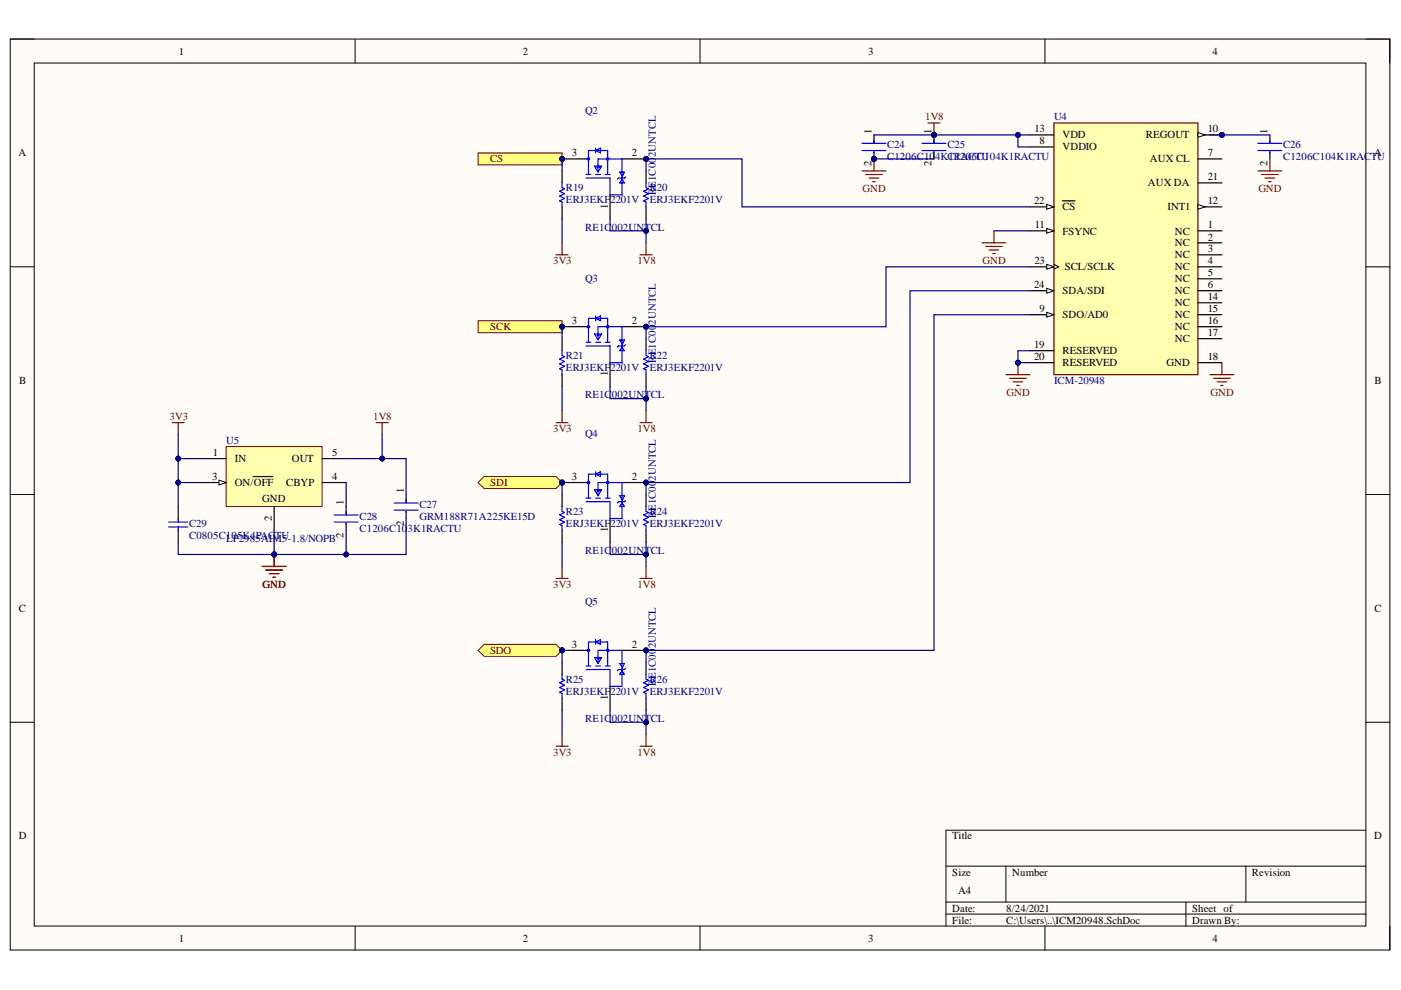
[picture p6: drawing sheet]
<svg xmlns="http://www.w3.org/2000/svg" width="297mm" height="210mm" viewBox="0 0 297 210" stroke-linecap="round" stroke-linejoin="round" font-family="sans-serif">
<defs><g id="words">
<g font-size="2.3">
<text x="37.9" y="11.6">1</text>
<text x="110.8" y="11.6">2</text>
<text x="184" y="11.6">3</text>
<text x="257.1" y="11.6">4</text>
<text x="184.8" y="28.3" transform="rotate(-90 184.8 28.3)">1</text>
<text x="197.5" y="28.3" transform="rotate(-90 197.5 28.3)">1</text>
<text x="219.3" y="28.1">13</text>
<text x="225.2" y="29.3">VDD</text>
<text x="242.9" y="29.3">REGOUT</text>
<text x="256" y="28.1">10</text>
<text x="268.7" y="28.3" transform="rotate(-90 268.7 28.3)">1</text>
<text x="3.9" y="33.2">A</text>
<text x="121.3" y="33.2">3</text>
<text x="133.9" y="33.2">2</text>
<text x="184.8" y="35.3" transform="rotate(-90 184.8 35.3)">2</text>
<text x="197.5" y="35.3" transform="rotate(-90 197.5 35.3)">2</text>
<text x="220.4" y="30.6">8</text>
<text x="225.2" y="31.9">VDDIO</text>
<text x="243.8" y="34.4">AUX CL</text>
<text x="256" y="33.2">7</text>
<text x="268.7" y="35.3" transform="rotate(-90 268.7 35.3)">2</text>
<text x="291.3" y="33.2">A</text>
<text x="243.4" y="39.5">AUX DA</text>
<text x="256" y="38.2">21</text>
<text x="128.9" y="44.2" transform="rotate(-90 128.9 44.2)">1</text>
<text x="219.2" y="43.3">22</text>
<text x="225.2" y="44.6">CS</text>
<text x="247.5" y="44.6">INT1</text>
<text x="256" y="43.3">12</text>
<text x="219.4" y="48.4">11</text>
<text x="225.2" y="49.7">FSYNC</text>
<text x="249.1" y="49.7">NC</text>
<text x="249.1" y="52.3">NC</text>
<text x="256" y="48.4">1</text>
<text x="256" y="51">2</text>
<text x="256" y="53.5">3</text>
<text x="219.3" y="56.1">23</text>
<text x="225.8" y="57.3">SCL/SCLK</text>
<text x="249.1" y="54.8">NC</text>
<text x="249.1" y="57.3">NC</text>
<text x="249.1" y="59.9">NC</text>
<text x="256" y="56.1">4</text>
<text x="256" y="58.6">5</text>
<text x="219.2" y="61.1">24</text>
<text x="225.2" y="62.4">SDA/SDI</text>
<text x="249.1" y="62.4">NC</text>
<text x="249.1" y="64.9">NC</text>
<text x="256" y="61.1">6</text>
<text x="256" y="63.7">14</text>
<text x="121.3" y="68.7">3</text>
<text x="133.9" y="68.7">2</text>
<text x="220.4" y="66.2">9</text>
<text x="225.2" y="67.5">SDO/AD0</text>
<text x="249.1" y="67.5">NC</text>
<text x="249.1" y="70">NC</text>
<text x="256" y="66.2">15</text>
<text x="256" y="68.7">16</text>
<text x="256" y="71.3">17</text>
<text x="219.2" y="73.8">19</text>
<text x="219.2" y="76.4">20</text>
<text x="225.2" y="75.1">RESERVED</text>
<text x="225.2" y="77.6">RESERVED</text>
<text x="247.3" y="77.6">GND</text>
<text x="249.1" y="72.6">NC</text>
<text x="256" y="76.4">18</text>
<text x="4.1" y="81.4">B</text>
<text x="128.9" y="79.8" transform="rotate(-90 128.9 79.8)">1</text>
<text x="291.4" y="81.4">B</text>
<text x="45" y="101.8">3</text>
<text x="45.1" y="96.7">1</text>
<text x="49.8" y="98">IN</text>
<text x="61.9" y="98">OUT</text>
<text x="70.4" y="96.7">5</text>
<text x="70.4" y="101.8">4</text>
<text x="121.3" y="101.8">3</text>
<text x="133.9" y="101.8">2</text>
<text x="49.8" y="103.1">ON/OFF</text>
<text x="55.6" y="106.4">GND</text>
<text x="60.7" y="103.1">CBYP</text>
<text x="72.9" y="107.1" transform="rotate(-90 72.9 107.1)">1</text>
<text x="85.6" y="104.6" transform="rotate(-90 85.6 104.6)">1</text>
<text x="57.6" y="110.5" transform="rotate(-90 57.6 110.5)">2</text>
<text x="85.6" y="111.5" transform="rotate(-90 85.6 111.5)">2</text>
<text x="128.9" y="112.8" transform="rotate(-90 128.9 112.8)">1</text>
<text x="72.9" y="114.1" transform="rotate(-90 72.9 114.1)">2</text>
<text x="4" y="129.7">C</text>
<text x="291.4" y="129.7">C</text>
<text x="121.3" y="137.4">3</text>
<text x="133.9" y="137.4">2</text>
<text x="128.9" y="148.4" transform="rotate(-90 128.9 148.4)">1</text>
<text x="4" y="178">D</text>
<text x="201.9" y="178">Title</text>
<text x="291.3" y="178">D</text>
<text x="201.9" y="185.7">Size</text>
<text x="214.6" y="185.7">Number</text>
<text x="265.4" y="185.7">Revision</text>
<text x="203.2" y="189.5">A4</text>
<text x="201.9" y="193.3">Date:</text>
<text x="201.9" y="195.8">File:</text>
<text x="213.3" y="193.3">8/24/2021</text>
<text x="213.3" y="195.8">C:\Users\..\ICM20948.SchDoc</text>
<text x="252.7" y="193.3">Sheet of</text>
<text x="252.7" y="195.8">Drawn By:</text>
<text x="37.9" y="199.6">1</text>
<text x="110.8" y="199.6">2</text>
<text x="184" y="199.6">3</text>
<text x="257.1" y="199.6">4</text>
</g>
<g font-size="2.3" fill="#000080">
<text x="124" y="24.1">Q2</text>
<text x="223.5" y="25.5">U4</text>
<text x="139" y="33.3" transform="rotate(-90 139 33.3)">2UNTCL</text>
<text x="188.1" y="31.4">C24</text>
<text x="188.1" y="33.9">C1206C104KC1206C104K1RACTU</text>
<text x="200.9" y="31.4">C25</text>
<text x="201.1" y="33.9">1RACTU</text>
<text x="272" y="31.4">C26</text>
<text x="272" y="33.9">C1206C104K1RACTU</text>
<text x="120" y="40.5">R19</text>
<text x="137.8" y="40.5">R20</text>
<text x="139" y="41.4" transform="rotate(-90 139 41.4)">RE1C00</text>
<text x="120" y="43">ERJ3EKF2201V</text>
<text x="137.8" y="43">ERJ3EKF2201V</text>
<text x="124" y="48.9">RE1C002UNTCL</text>
<text x="124" y="59.7">Q3</text>
<text x="139" y="68.8" transform="rotate(-90 139 68.8)">2UNTCL</text>
<text x="120" y="76.1">R21</text>
<text x="137.8" y="76.1">R22</text>
<text x="139" y="76.9" transform="rotate(-90 139 76.9)">RE1C00</text>
<text x="120" y="78.6">ERJ3EKF2201V</text>
<text x="137.8" y="78.6">ERJ3EKF2201V</text>
<text x="223.5" y="81.4">ICM-20948</text>
<text x="124" y="84.5">RE1C002UNTCL</text>
<text x="48" y="94.2">U5</text>
<text x="124" y="92.8">Q4</text>
<text x="139" y="101.9" transform="rotate(-90 139 101.9)">2UNTCL</text>
<text x="88.9" y="107.6">C27</text>
<text x="40.1" y="111.7">C29</text>
<text x="76.2" y="110.2">C28</text>
<text x="76.2" y="112.7">C1206C10</text>
<text x="86.4" y="112.7">3K1RACTU</text>
<text x="88.9" y="110.2">GRM188R71A225KE15D</text>
<text x="120" y="109.2">R23</text>
<text x="120" y="111.7">ERJ3EKF2201V</text>
<text x="137.8" y="109.2">R24</text>
<text x="137.8" y="111.7">ERJ3EKF2201V</text>
<text x="139" y="109.9" transform="rotate(-90 139 109.9)">RE1C00</text>
<text x="40.1" y="114.2">C0805C105K4PAC</text>
<text x="48" y="115">LP2985AIM5-1.8/NOPB</text>
<text x="58.3" y="114.2">TU</text>
<text x="124" y="117.5">RE1C002UNTCL</text>
<text x="124" y="128.4">Q5</text>
<text x="139" y="137.5" transform="rotate(-90 139 137.5)">2UNTCL</text>
<text x="120" y="144.8">R25</text>
<text x="120" y="147.3">ERJ3EKF2201V</text>
<text x="137.8" y="144.8">R26</text>
<text x="137.8" y="147.3">ERJ3EKF2201V</text>
<text x="139" y="145.5" transform="rotate(-90 139 145.5)">RE1C00</text>
<text x="124" y="153.1">RE1C002UNTCL</text>
</g>
<g font-size="2.3" fill="#800000">
<text x="196.1" y="25.5">1V8</text>
<text x="103.9" y="34.4">CS</text>
<text x="182.9" y="40.8">GND</text>
<text x="266.8" y="40.8">GND</text>
<text x="117.3" y="56.1">3V3</text>
<text x="135.1" y="56.1">1V8</text>
<text x="208.3" y="56.1">GND</text>
<text x="103.9" y="70">SCK</text>
<text x="213.4" y="84">GND</text>
<text x="256.6" y="84">GND</text>
<text x="36" y="89">3V3</text>
<text x="79.1" y="89">1V8</text>
<text x="117.3" y="91.6">3V3</text>
<text x="135.1" y="91.6">1V8</text>
<text x="103.9" y="103.1">SDI</text>
<text x="55.7" y="124.6">GND</text>
<text x="117.3" y="124.6">3V3</text>
<text x="135.1" y="124.6">1V8</text>
<text x="103.9" y="138.7">SDO</text>
<text x="117.3" y="160.2">3V3</text>
<text x="135.1" y="160.2">1V8</text>
</g>
</g></defs>
<path d="M2.2 8.3h292.5v193.1h-292.5z" fill-rule="evenodd" fill="#fffcf8"/>
<path d="M2.2 8.3h292.5v193.1h-292.5z" fill="none" stroke="#000" stroke-width=".21"/>
<path d="M7.3 13.4h282.3v182.9h-282.3z" fill-rule="evenodd" fill="#fffcf8"/>
<g fill="none" stroke="#000" stroke-width=".21">
<path d="M2.2 8.3h5.1M7.3 13.4h282.3v182.9h-282.3zM75.3 8.3v5.1M148.4 8.3v5.1M221.5 8.3v5.1M289.6 8.3h5.1v5.1M2.2 56.6h5.1M289.6 56.6h5.1M2.2 104.9h5.1M289.6 104.9h5.1M2.2 153.1h5.1M289.6 153.1h5.1"/>
<path d="M289.6 176h-89v20.3M75.3 196.3v5.1M148.4 196.3v5.1M200.6 183.6h89M200.6 191.3h89M200.6 193.8h89M213.3 183.6v7.7M221.5 196.3v5.1M251.4 191.3v5M264.2 183.6v7.7M294.7 196.3v5.1"/>
</g>
<path d="M48 94.7h20.3v12.7h-20.3z" fill-rule="evenodd" fill="#ffffb0"/>
<path d="M48 94.7h20.3v12.7h-20.3z" fill="none" stroke="#800000" stroke-width=".21"/>
<path d="M42.9 97.2h5.1M68.3 97.2h5.1M42.9 102.3h5.1M58.1 107.4v5.1M68.3 102.3h5.1" fill="none" stroke="#000" stroke-width=".25"/>
<path d="M46.4 101.8l1.6 .5-1.6 .5z" fill="#f8fcff"/>
<path d="M46.4 101.8l1.6 .5-1.6 .5z" fill="none" stroke="#000" stroke-width=".21"/>
<path d="M53.7 101h4.1" fill="none" stroke="#000" stroke-width=".25"/>
<path d="M36.5 89.6h2.6M37.8 89.6v2.5M58.1 117.6v2.5M55.6 120.1h5.1M56.3 120.9h3.6M57.1 121.6h2M57.9 122.4h.5" fill="none" stroke="#800000" stroke-width=".25"/>
<circle cx="58.1" cy="117.6" r=".51" fill="#000080"/>
<circle cx="58.1" cy="117.6" r=".51" fill="none" stroke="#000080" stroke-width=".21"/>
<path d="M58.1 117.6v2.5M55.6 120.1h5.1M56.3 120.9h3.6M57.1 121.6h2M57.9 122.4h.5" fill="none" stroke="#800000" stroke-width=".25"/>
<circle cx="58.1" cy="117.6" r=".51" fill="#000080"/>
<circle cx="58.1" cy="117.6" r=".51" fill="none" stroke="#000080" stroke-width=".21"/>
<path d="M79.7 89.6h2.6M81 89.6v2.5" fill="none" stroke="#800000" stroke-width=".25"/>
<circle cx="259.1" cy="28.6" r=".51" fill="#000080"/>
<circle cx="259.1" cy="28.6" r=".51" fill="none" stroke="#000080" stroke-width=".21"/>
<path d="M223.5 26.1h30.5v53.3h-30.5z" fill-rule="evenodd" fill="#ffffb0"/>
<path d="M223.5 26.1h30.5v53.3h-30.5z" fill="none" stroke="#800000" stroke-width=".25"/>
<path d="M218.4 43.9h5.1" fill="none" stroke="#000" stroke-width=".25"/>
<path d="M221.9 43.4l1.6 .5-1.6 .5z" fill="#f8fcff"/>
<path d="M221.9 43.4l1.6 .5-1.6 .5z" fill="none" stroke="#000" stroke-width=".21"/>
<path d="M218.4 48.9h5.1M225.2 42.6h2.7" fill="none" stroke="#000" stroke-width=".25"/>
<path d="M221.9 48.4l1.6 .5-1.6 .5z" fill="#f8fcff"/>
<path d="M221.9 48.4l1.6 .5-1.6 .5z" fill="none" stroke="#000" stroke-width=".21"/>
<path d="M218.4 56.6h5.1M218.4 74.4h5.1M218.4 76.9h5.1" fill="none" stroke="#000" stroke-width=".25"/>
<path d="M221.9 56.1l1.6 .5-1.6 .5z" fill="#f8fcff"/>
<path d="M221.9 56.1l1.6 .5-1.6 .5zM223.5 56.1l1 .5-1 .5" fill="none" stroke="#000" stroke-width=".21"/>
<path d="M218.4 61.6h5.1" fill="none" stroke="#000" stroke-width=".25"/>
<path d="M221.9 61.1l1.6 .5-1.6 .6z" fill="#f8fcff"/>
<path d="M221.9 61.1l1.6 .5-1.6 .6z" fill="none" stroke="#000" stroke-width=".21"/>
<path d="M218.4 66.7h5.1" fill="none" stroke="#000" stroke-width=".25"/>
<path d="M221.9 66.2l1.6 .5-1.6 .5z" fill="#f8fcff"/>
<path d="M221.9 66.2l1.6 .5-1.6 .5z" fill="none" stroke="#000" stroke-width=".21"/>
<path d="M218.4 28.6h5.1M218.4 31.2h5.1M254 33.7h5.1M254 38.8h5.1M254 43.9h5.1M254 76.9h5.1" fill="none" stroke="#000" stroke-width=".25"/>
<path d="M254 43.4l1.5 .5-1.5 .5z" fill="#f8fcff"/>
<path d="M254 43.4l1.5 .5-1.5 .5z" fill="none" stroke="#000" stroke-width=".21"/>
<path d="M254 28.6h5.1M254 48.9h5.1M254 51.5h5.1M254 54h5.1M254 56.6h5.1M254 59.1h5.1M254 61.6h5.1M254 64.2h5.1M254 66.7h5.1M254 69.3h5.1M254 71.8h5.1" fill="none" stroke="#000" stroke-width=".25"/>
<path d="M254 28.1l1.5 .5-1.5 .5z" fill="#f8fcff"/>
<path d="M254 28.1l1.5 .5-1.5 .5z" fill="none" stroke="#000" stroke-width=".21"/>
<circle cx="259.1" cy="28.6" r=".51" fill="#000080"/>
<circle cx="259.1" cy="28.6" r=".51" fill="none" stroke="#000080" stroke-width=".21"/>
<path d="M196.7 26.1h2.6M198 26.1v2.5" fill="none" stroke="#800000" stroke-width=".25"/>
<circle cx="198" cy="28.6" r=".51" fill="#000080"/>
<circle cx="198" cy="28.6" r=".51" fill="none" stroke="#000080" stroke-width=".21"/>
<path d="M182.8 36.2h5M183.5 37h3.6M184.3 37.8h2M185 38.5h.6M185.3 33.7v2.5" fill="none" stroke="#800000" stroke-width=".25"/>
<circle cx="185.3" cy="33.7" r=".51" fill="#000080"/>
<circle cx="185.3" cy="33.7" r=".51" fill="none" stroke="#000080" stroke-width=".21"/>
<g fill="none" stroke="#800000" stroke-width=".25">
<path d="M266.7 36.2h5.1M267.5 37h3.5M268.2 37.8h2.1M269 38.5h.5M269.2 33.7v2.5M213.3 79.4h5.1M215.8 76.9v2.5M256.5 79.4h5.1M259.1 76.9v2.5M214 80.2h3.6M214.8 81h2M215.6 81.7h.5"/>
<path d="M257.3 80.2h3.5M258 81h2.1M258.8 81.7h.5"/>
</g>
<circle cx="215.8" cy="76.9" r=".51" fill="#000080"/>
<circle cx="215.8" cy="76.9" r=".51" fill="none" stroke="#000080" stroke-width=".21"/>
<circle cx="137" cy="33.7" r=".51" fill="#000080"/>
<circle cx="137" cy="33.7" r=".51" fill="none" stroke="#000080" stroke-width=".21"/>
<circle cx="119.2" cy="33.7" r=".51" fill="#000080"/>
<circle cx="119.2" cy="33.7" r=".51" fill="none" stroke="#000080" stroke-width=".21"/>
<g fill="none" stroke="#00f" stroke-width=".25">
<path d="M124.3 37h1M124.3 33.7h.5M124.8 37v-5.1h4v5.1M126 35.2h1.6l-.8 1.3zM126.3 37h1M126.3 31.9l1-.5v1zM126.3 31.4v1M126.5 35.5h.8M126.8 36.2v-2.5h5.1v7.6h-2.6v-3.5h-5M128.3 37h1M131.9 38l.5 .8h-1zM131.9 37.2l-.5-.7h1l-.5 1"/>
<path d="M132.7 37.5l-.3 .3h-1.3l-.2 .2"/>
<circle cx="124.8" cy="33.7" r=".25"/>
<circle cx="128.8" cy="33.7" r=".25"/>
</g>
<path d="M131.9 33.7h5.1M129.3 41.3v5.1" fill="none" stroke="#000" stroke-width=".25"/>
<circle cx="137" cy="33.7" r=".51" fill="#000080"/>
<circle cx="137" cy="33.7" r=".51" fill="none" stroke="#000080" stroke-width=".21"/>
<path d="M119.2 33.7h5.1" fill="none" stroke="#000" stroke-width=".25"/>
<circle cx="119.2" cy="33.7" r=".51" fill="#000080"/>
<circle cx="119.2" cy="33.7" r=".51" fill="none" stroke="#000080" stroke-width=".21"/>
<path d="M101.4 32.4h17.8v2.6h-17.8z" fill-rule="evenodd" fill="#ffff80"/>
<path d="M101.4 32.4h17.8v2.6h-17.8z" fill="none" stroke="#800000" stroke-width=".21"/>
<circle cx="119.2" cy="33.7" r=".51" fill="#000080"/>
<circle cx="119.2" cy="33.7" r=".51" fill="none" stroke="#000080" stroke-width=".21"/>
<path d="M117.9 54h2.5M119.2 51.5v2.5M135.7 54h2.5M137 51.5v2.5" fill="none" stroke="#800000" stroke-width=".25"/>
<circle cx="137" cy="69.3" r=".51" fill="#000080"/>
<circle cx="137" cy="69.3" r=".51" fill="none" stroke="#000080" stroke-width=".21"/>
<circle cx="119.2" cy="69.3" r=".51" fill="#000080"/>
<circle cx="119.2" cy="69.3" r=".51" fill="none" stroke="#000080" stroke-width=".21"/>
<g fill="none" stroke="#00f" stroke-width=".25">
<path d="M124.3 72.6h1M124.3 69.3h.5M124.8 72.6v-5.1h4v5.1M126 70.8h1.6l-.8 1.3zM126.3 72.6h1M126.3 67.5l1-.5v1zM126.3 67v1M126.5 71.1h.8M126.8 71.8v-2.5h5.1v7.6h-2.6v-3.6h-5M128.3 72.6h1M131.9 73.6l.5 .8h-1zM131.9 72.8l-.5-.7h1l-.5 1"/>
<path d="M132.7 73.1l-.3 .2h-1.3l-.2 .3"/>
<circle cx="124.8" cy="69.3" r=".25"/>
<circle cx="128.8" cy="69.3" r=".25"/>
</g>
<path d="M129.3 76.9v5.1M131.9 69.3h5.1" fill="none" stroke="#000" stroke-width=".25"/>
<circle cx="137" cy="69.3" r=".51" fill="#000080"/>
<circle cx="137" cy="69.3" r=".51" fill="none" stroke="#000080" stroke-width=".21"/>
<path d="M119.2 69.3h5.1" fill="none" stroke="#000" stroke-width=".25"/>
<circle cx="119.2" cy="69.3" r=".51" fill="#000080"/>
<circle cx="119.2" cy="69.3" r=".51" fill="none" stroke="#000080" stroke-width=".21"/>
<path d="M117.9 89.6h2.5M119.2 87.1v2.5M135.7 89.6h2.5M137 87.1v2.5" fill="none" stroke="#800000" stroke-width=".25"/>
<path d="M101.4 68h17.8v2.5h-17.8z" fill-rule="evenodd" fill="#ffff80"/>
<path d="M101.4 68h17.8v2.5h-17.8z" fill="none" stroke="#800000" stroke-width=".21"/>
<circle cx="119.2" cy="69.3" r=".51" fill="#000080"/>
<circle cx="119.2" cy="69.3" r=".51" fill="none" stroke="#000080" stroke-width=".21"/>
<circle cx="137" cy="102.3" r=".51" fill="#000080"/>
<circle cx="137" cy="102.3" r=".51" fill="none" stroke="#000080" stroke-width=".21"/>
<circle cx="119.2" cy="102.3" r=".51" fill="#000080"/>
<circle cx="119.2" cy="102.3" r=".51" fill="none" stroke="#000080" stroke-width=".21"/>
<g fill="none" stroke="#00f" stroke-width=".25">
<path d="M124.3 105.6h1M124.3 102.3h.5M124.8 105.6v-5.1h4v5.1M126 103.8h1.6l-.8 1.3zM126.3 105.6h1M126.3 100.5l1-.5v1zM126.3 100v1M126.5 104.1h.8M126.8 104.9v-2.6h5.1v7.6h-2.6v-3.5h-5M128.3 105.6h1M131.9 106.6l.5 .8h-1zM131.9 105.9l-.5-.8h1l-.5 1"/>
<path d="M132.7 106.1l-.3 .3h-1.3l-.2 .2"/>
<circle cx="124.8" cy="102.3" r=".25"/>
<circle cx="128.8" cy="102.3" r=".25"/>
</g>
<path d="M129.3 109.9v5.1M131.9 102.3h5.1" fill="none" stroke="#000" stroke-width=".25"/>
<circle cx="137" cy="102.3" r=".51" fill="#000080"/>
<circle cx="137" cy="102.3" r=".51" fill="none" stroke="#000080" stroke-width=".21"/>
<path d="M119.2 102.3h5.1" fill="none" stroke="#000" stroke-width=".25"/>
<circle cx="119.2" cy="102.3" r=".51" fill="#000080"/>
<circle cx="119.2" cy="102.3" r=".51" fill="none" stroke="#000080" stroke-width=".21"/>
<path d="M117.9 122.6h2.5M119.2 120.1v2.5M135.7 122.6h2.5M137 120.1v2.5" fill="none" stroke="#800000" stroke-width=".25"/>
<path d="M101.4 102.3l1.2-1.3h15.3l1.3 1.3-1.3 1.3h-15.3z" fill-rule="evenodd" fill="#ffff80"/>
<path d="M101.4 102.3l1.2-1.3h15.3l1.3 1.3-1.3 1.3h-15.3z" fill="none" stroke="#800000" stroke-width=".21"/>
<circle cx="119.2" cy="102.3" r=".51" fill="#000080"/>
<circle cx="119.2" cy="102.3" r=".51" fill="none" stroke="#000080" stroke-width=".21"/>
<circle cx="137" cy="137.9" r=".51" fill="#000080"/>
<circle cx="137" cy="137.9" r=".51" fill="none" stroke="#000080" stroke-width=".21"/>
<circle cx="119.2" cy="137.9" r=".51" fill="#000080"/>
<circle cx="119.2" cy="137.9" r=".51" fill="none" stroke="#000080" stroke-width=".21"/>
<g fill="none" stroke="#00f" stroke-width=".25">
<path d="M124.3 137.9h.5M126 139.4h1.6l-.8 1.3zM126.3 136.1l1-.5v1zM126.3 135.6v1M126.5 139.7h.8M124.3 141.2h1M124.8 141.2v-5.1h4v5.1M126.3 141.2h1M126.8 140.4v-2.5h5.1v7.6h-2.6v-3.5h-5M128.3 141.2h1M131.9 142.2l.5 .8h-1zM131.9 141.5l-.5-.8h1l-.5 1"/>
<path d="M132.7 141.7l-.3 .3h-1.3l-.2 .2"/>
<circle cx="124.8" cy="137.9" r=".25"/>
<circle cx="128.8" cy="137.9" r=".25"/>
</g>
<path d="M131.9 137.9h5.1M129.3 145.5v5.1" fill="none" stroke="#000" stroke-width=".25"/>
<circle cx="137" cy="137.9" r=".51" fill="#000080"/>
<circle cx="137" cy="137.9" r=".51" fill="none" stroke="#000080" stroke-width=".21"/>
<path d="M119.2 137.9h5.1" fill="none" stroke="#000" stroke-width=".25"/>
<circle cx="119.2" cy="137.9" r=".51" fill="#000080"/>
<circle cx="119.2" cy="137.9" r=".51" fill="none" stroke="#000080" stroke-width=".21"/>
<path d="M117.9 158.2h2.5M119.2 155.7v2.5M135.7 158.2h2.5M137 155.7v2.5" fill="none" stroke="#800000" stroke-width=".25"/>
<path d="M101.4 137.9l1.2-1.3h15.3l1.3 1.3-1.3 1.3h-15.3z" fill-rule="evenodd" fill="#ffff80"/>
<path d="M101.4 137.9l1.2-1.3h15.3l1.3 1.3-1.3 1.3h-15.3z" fill="none" stroke="#800000" stroke-width=".21"/>
<circle cx="119.2" cy="137.9" r=".51" fill="#000080"/>
<circle cx="119.2" cy="137.9" r=".51" fill="none" stroke="#000080" stroke-width=".21"/>
<path d="M208.2 51.5h5.1M209 52.2h3.5M209.7 53h2.1M210.5 53.8h.5M210.7 48.9v2.6" fill="none" stroke="#800000" stroke-width=".25"/>
<path d="M86.1 104.9v1.7M86.1 108.4v1.5" fill="none" stroke="#000" stroke-width=".25"/>
<path d="M83.6 106.6h5M83.6 108.2h5M86.1 105.9v.7M86.1 108.4v.3" fill="none" stroke="#00f" stroke-width=".25"/>
<circle cx="185.3" cy="33.7" r=".51" fill="#000080"/>
<circle cx="185.3" cy="33.7" r=".51" fill="none" stroke="#000080" stroke-width=".21"/>
<path d="M185.3 28.6v1.8M185.3 32.2v1.5" fill="none" stroke="#000" stroke-width=".25"/>
<circle cx="185.3" cy="33.7" r=".51" fill="#000080"/>
<circle cx="185.3" cy="33.7" r=".51" fill="none" stroke="#000080" stroke-width=".21"/>
<path d="M182.8 30.4h5M182.8 31.9h5M185.3 29.6v.8M185.3 32.2v.2" fill="none" stroke="#00f" stroke-width=".25"/>
<circle cx="198" cy="28.6" r=".51" fill="#000080"/>
<circle cx="198" cy="28.6" r=".51" fill="none" stroke="#000080" stroke-width=".21"/>
<path d="M198 28.6v1.8" fill="none" stroke="#000" stroke-width=".25"/>
<circle cx="198" cy="28.6" r=".51" fill="#000080"/>
<circle cx="198" cy="28.6" r=".51" fill="none" stroke="#000080" stroke-width=".21"/>
<path d="M119.2 36.2v2.6M198 32.2v1.5M269.2 28.6v1.8M269.2 32.2v1.5M119.2 43.9v2.5M37.8 107.4v2.5M37.8 112.5v2.5M73.4 107.4v1.8M73.4 111v1.5" fill="none" stroke="#000" stroke-width=".25"/>
<g fill="none" stroke="#00f" stroke-width=".25">
<path d="M119.2 38.8v1l.5 .2-1 .6 1 .5-1 .5 1 .5-1 .5 .5 .2v1.1M195.5 30.4h5.1M195.5 31.9h5.1M198 29.6v.8M198 32.2v.2M266.7 30.4h5.1M266.7 31.9h5.1M269.2 29.6v.8M269.2 32.2v.2M35.7 110.7h4.1M35.7 111.7h4.1M37.8 109.9v.8"/>
<path d="M37.8 111.7v.8M70.8 109.2h5.1M70.8 110.7h5.1M73.4 108.4v.8M73.4 111v.2"/>
</g>
<path d="M37.8 97.2h5.1" fill="none" stroke="#000080" stroke-width=".25"/>
<circle cx="37.8" cy="97.2" r=".51" fill="#000080"/>
<circle cx="37.8" cy="97.2" r=".51" fill="none" stroke="#000080" stroke-width=".21"/>
<path d="M37.8 102.3h5.1" fill="none" stroke="#000080" stroke-width=".25"/>
<circle cx="37.8" cy="102.3" r=".51" fill="#000080"/>
<circle cx="37.8" cy="102.3" r=".51" fill="none" stroke="#000080" stroke-width=".21"/>
<path d="M81 92.1v5.1h-7.6" fill="none" stroke="#000080" stroke-width=".25"/>
<circle cx="81" cy="97.2" r=".51" fill="#000080"/>
<circle cx="81" cy="97.2" r=".51" fill="none" stroke="#000080" stroke-width=".21"/>
<path d="M81 97.2h5.1v7.7" fill="none" stroke="#000080" stroke-width=".25"/>
<circle cx="81" cy="97.2" r=".51" fill="#000080"/>
<circle cx="81" cy="97.2" r=".51" fill="none" stroke="#000080" stroke-width=".21"/>
<path d="M58.1 112.5v5.1" fill="none" stroke="#000080" stroke-width=".25"/>
<circle cx="58.1" cy="117.6" r=".51" fill="#000080"/>
<circle cx="58.1" cy="117.6" r=".51" fill="none" stroke="#000080" stroke-width=".21"/>
<path d="M73.4 112.5v5.1" fill="none" stroke="#000080" stroke-width=".25"/>
<circle cx="73.4" cy="117.6" r=".51" fill="#000080"/>
<circle cx="73.4" cy="117.6" r=".51" fill="none" stroke="#000080" stroke-width=".21"/>
<path d="M185.3 28.6h33.1M73.4 102.3v5.1" fill="none" stroke="#000080" stroke-width=".25"/>
<circle cx="215.8" cy="28.6" r=".51" fill="#000080"/>
<circle cx="215.8" cy="28.6" r=".51" fill="none" stroke="#000080" stroke-width=".21"/>
<circle cx="198" cy="28.6" r=".51" fill="#000080"/>
<circle cx="198" cy="28.6" r=".51" fill="none" stroke="#000080" stroke-width=".21"/>
<path d="M185.3 33.7h12.7" fill="none" stroke="#000080" stroke-width=".25"/>
<circle cx="185.3" cy="33.7" r=".51" fill="#000080"/>
<circle cx="185.3" cy="33.7" r=".51" fill="none" stroke="#000080" stroke-width=".21"/>
<path d="M215.8 28.6v2.6h2.6" fill="none" stroke="#000080" stroke-width=".25"/>
<circle cx="215.8" cy="28.6" r=".51" fill="#000080"/>
<circle cx="215.8" cy="28.6" r=".51" fill="none" stroke="#000080" stroke-width=".21"/>
<path d="M218.4 74.4h-2.6v2.5" fill="none" stroke="#000080" stroke-width=".25"/>
<circle cx="215.8" cy="76.9" r=".51" fill="#000080"/>
<circle cx="215.8" cy="76.9" r=".51" fill="none" stroke="#000080" stroke-width=".21"/>
<path d="M215.8 76.9h2.6" fill="none" stroke="#000080" stroke-width=".25"/>
<circle cx="215.8" cy="76.9" r=".51" fill="#000080"/>
<circle cx="215.8" cy="76.9" r=".51" fill="none" stroke="#000080" stroke-width=".21"/>
<path d="M37.8 92.1v15.3" fill="none" stroke="#000080" stroke-width=".25"/>
<circle cx="37.8" cy="97.2" r=".51" fill="#000080"/>
<circle cx="37.8" cy="97.2" r=".51" fill="none" stroke="#000080" stroke-width=".21"/>
<circle cx="37.8" cy="102.3" r=".51" fill="#000080"/>
<circle cx="37.8" cy="102.3" r=".51" fill="none" stroke="#000080" stroke-width=".21"/>
<path d="M86.1 109.9v7.7h-28" fill="none" stroke="#000080" stroke-width=".25"/>
<circle cx="58.1" cy="117.6" r=".51" fill="#000080"/>
<circle cx="58.1" cy="117.6" r=".51" fill="none" stroke="#000080" stroke-width=".21"/>
<circle cx="73.4" cy="117.6" r=".51" fill="#000080"/>
<circle cx="73.4" cy="117.6" r=".51" fill="none" stroke="#000080" stroke-width=".21"/>
<path d="M137 46.4v5.1" fill="none" stroke="#000080" stroke-width=".25"/>
<circle cx="137" cy="48.9" r=".51" fill="#000080"/>
<circle cx="137" cy="48.9" r=".51" fill="none" stroke="#000080" stroke-width=".21"/>
<path d="M129.3 46.4v2.5h7.7" fill="none" stroke="#000080" stroke-width=".25"/>
<circle cx="137" cy="48.9" r=".51" fill="#000080"/>
<circle cx="137" cy="48.9" r=".51" fill="none" stroke="#000080" stroke-width=".21"/>
<path d="M119.2 46.4v5.1M137 82v5.1" fill="none" stroke="#000080" stroke-width=".25"/>
<circle cx="137" cy="84.5" r=".51" fill="#000080"/>
<circle cx="137" cy="84.5" r=".51" fill="none" stroke="#000080" stroke-width=".21"/>
<path d="M129.3 82v2.5h7.7" fill="none" stroke="#000080" stroke-width=".25"/>
<circle cx="137" cy="84.5" r=".51" fill="#000080"/>
<circle cx="137" cy="84.5" r=".51" fill="none" stroke="#000080" stroke-width=".21"/>
<path d="M119.2 82v5.1M137 115v5.1" fill="none" stroke="#000080" stroke-width=".25"/>
<circle cx="137" cy="117.6" r=".51" fill="#000080"/>
<circle cx="137" cy="117.6" r=".51" fill="none" stroke="#000080" stroke-width=".21"/>
<path d="M129.3 115v2.6h7.7" fill="none" stroke="#000080" stroke-width=".25"/>
<circle cx="137" cy="117.6" r=".51" fill="#000080"/>
<circle cx="137" cy="117.6" r=".51" fill="none" stroke="#000080" stroke-width=".21"/>
<path d="M119.2 115v5.1M137 150.6v5.1" fill="none" stroke="#000080" stroke-width=".25"/>
<circle cx="137" cy="153.1" r=".51" fill="#000080"/>
<circle cx="137" cy="153.1" r=".51" fill="none" stroke="#000080" stroke-width=".21"/>
<path d="M129.3 150.6v2.5h7.7" fill="none" stroke="#000080" stroke-width=".25"/>
<circle cx="137" cy="153.1" r=".51" fill="#000080"/>
<circle cx="137" cy="153.1" r=".51" fill="none" stroke="#000080" stroke-width=".21"/>
<path d="M256.5 28.6h12.7M210.7 48.9h7.7M119.2 150.6v5.1" fill="none" stroke="#000080" stroke-width=".25"/>
<circle cx="259.1" cy="28.6" r=".51" fill="#000080"/>
<circle cx="259.1" cy="28.6" r=".51" fill="none" stroke="#000080" stroke-width=".21"/>
<path d="M37.8 115v2.6h20.3" fill="none" stroke="#000080" stroke-width=".25"/>
<circle cx="58.1" cy="117.6" r=".51" fill="#000080"/>
<circle cx="58.1" cy="117.6" r=".51" fill="none" stroke="#000080" stroke-width=".21"/>
<path d="M119.2 33.7v2.5" fill="none" stroke="#000080" stroke-width=".25"/>
<circle cx="119.2" cy="33.7" r=".51" fill="#000080"/>
<circle cx="119.2" cy="33.7" r=".51" fill="none" stroke="#000080" stroke-width=".21"/>
<path d="M137 36.2v2.6M137 43.9v2.5" fill="none" stroke="#000" stroke-width=".25"/>
<path d="M137 38.8v1l.5 .2-1 .6 1 .5-1 .5 1 .5-1 .5 .5 .2v1.1" fill="none" stroke="#00f" stroke-width=".25"/>
<path d="M137 36.2v-2.5h20.3v10.2h61.1" fill="none" stroke="#000080" stroke-width=".25"/>
<circle cx="137" cy="33.7" r=".51" fill="#000080"/>
<circle cx="137" cy="33.7" r=".51" fill="none" stroke="#000080" stroke-width=".21"/>
<path d="M119.2 71.8v2.6M119.2 79.4v2.6M137 71.8v2.6M137 79.4v2.6M119.2 104.9v2.5M119.2 112.5v2.5M137 104.9v2.5M137 112.5v2.5M119.2 140.4v2.6M119.2 148.1v2.5M137 140.4v2.6M137 148.1v2.5" fill="none" stroke="#000" stroke-width=".25"/>
<path d="M119.2 74.4v1l.5 .2-1 .5 1 .5-1 .5 1 .6-1 .5 .5 .2v1M137 74.4v1l.5 .2-1 .5 1 .5-1 .5 1 .6-1 .5 .5 .2v1M119.2 107.4v1l.5 .3-1 .5 1 .5-1 .5 1 .5-1 .5 .5 .3v1M137 107.4v1l.5 .3-1 .5 1 .5-1 .5 1 .5-1 .5 .5 .3v1M119.2 143v1l.5 .2-1 .6 1 .5-1 .5 1 .5-1 .5 .5 .2v1.1M137 143v1l.5 .2-1 .6 1 .5-1 .5 1 .5-1 .5 .5 .2v1.1" fill="none" stroke="#00f" stroke-width=".25"/>
<path d="M119.2 69.3v2.5" fill="none" stroke="#000080" stroke-width=".25"/>
<circle cx="119.2" cy="69.3" r=".51" fill="#000080"/>
<circle cx="119.2" cy="69.3" r=".51" fill="none" stroke="#000080" stroke-width=".21"/>
<path d="M218.4 56.6h-30.6v12.7h-50.8v2.5" fill="none" stroke="#000080" stroke-width=".25"/>
<circle cx="137" cy="69.3" r=".51" fill="#000080"/>
<circle cx="137" cy="69.3" r=".51" fill="none" stroke="#000080" stroke-width=".21"/>
<path d="M218.4 61.6h-25.5v40.7h-55.9v2.6" fill="none" stroke="#000080" stroke-width=".25"/>
<circle cx="137" cy="102.3" r=".51" fill="#000080"/>
<circle cx="137" cy="102.3" r=".51" fill="none" stroke="#000080" stroke-width=".21"/>
<path d="M119.2 102.3v2.6" fill="none" stroke="#000080" stroke-width=".25"/>
<circle cx="119.2" cy="102.3" r=".51" fill="#000080"/>
<circle cx="119.2" cy="102.3" r=".51" fill="none" stroke="#000080" stroke-width=".21"/>
<path d="M119.2 137.9v2.5" fill="none" stroke="#000080" stroke-width=".25"/>
<circle cx="119.2" cy="137.9" r=".51" fill="#000080"/>
<circle cx="119.2" cy="137.9" r=".51" fill="none" stroke="#000080" stroke-width=".21"/>
<path d="M218.4 66.7h-20.4v71.2h-61v2.5" fill="none" stroke="#000080" stroke-width=".25"/>
<circle cx="137" cy="137.9" r=".51" fill="#000080"/>
<circle cx="137" cy="137.9" r=".51" fill="none" stroke="#000080" stroke-width=".21"/>
<use href="#words"/>
</svg>
